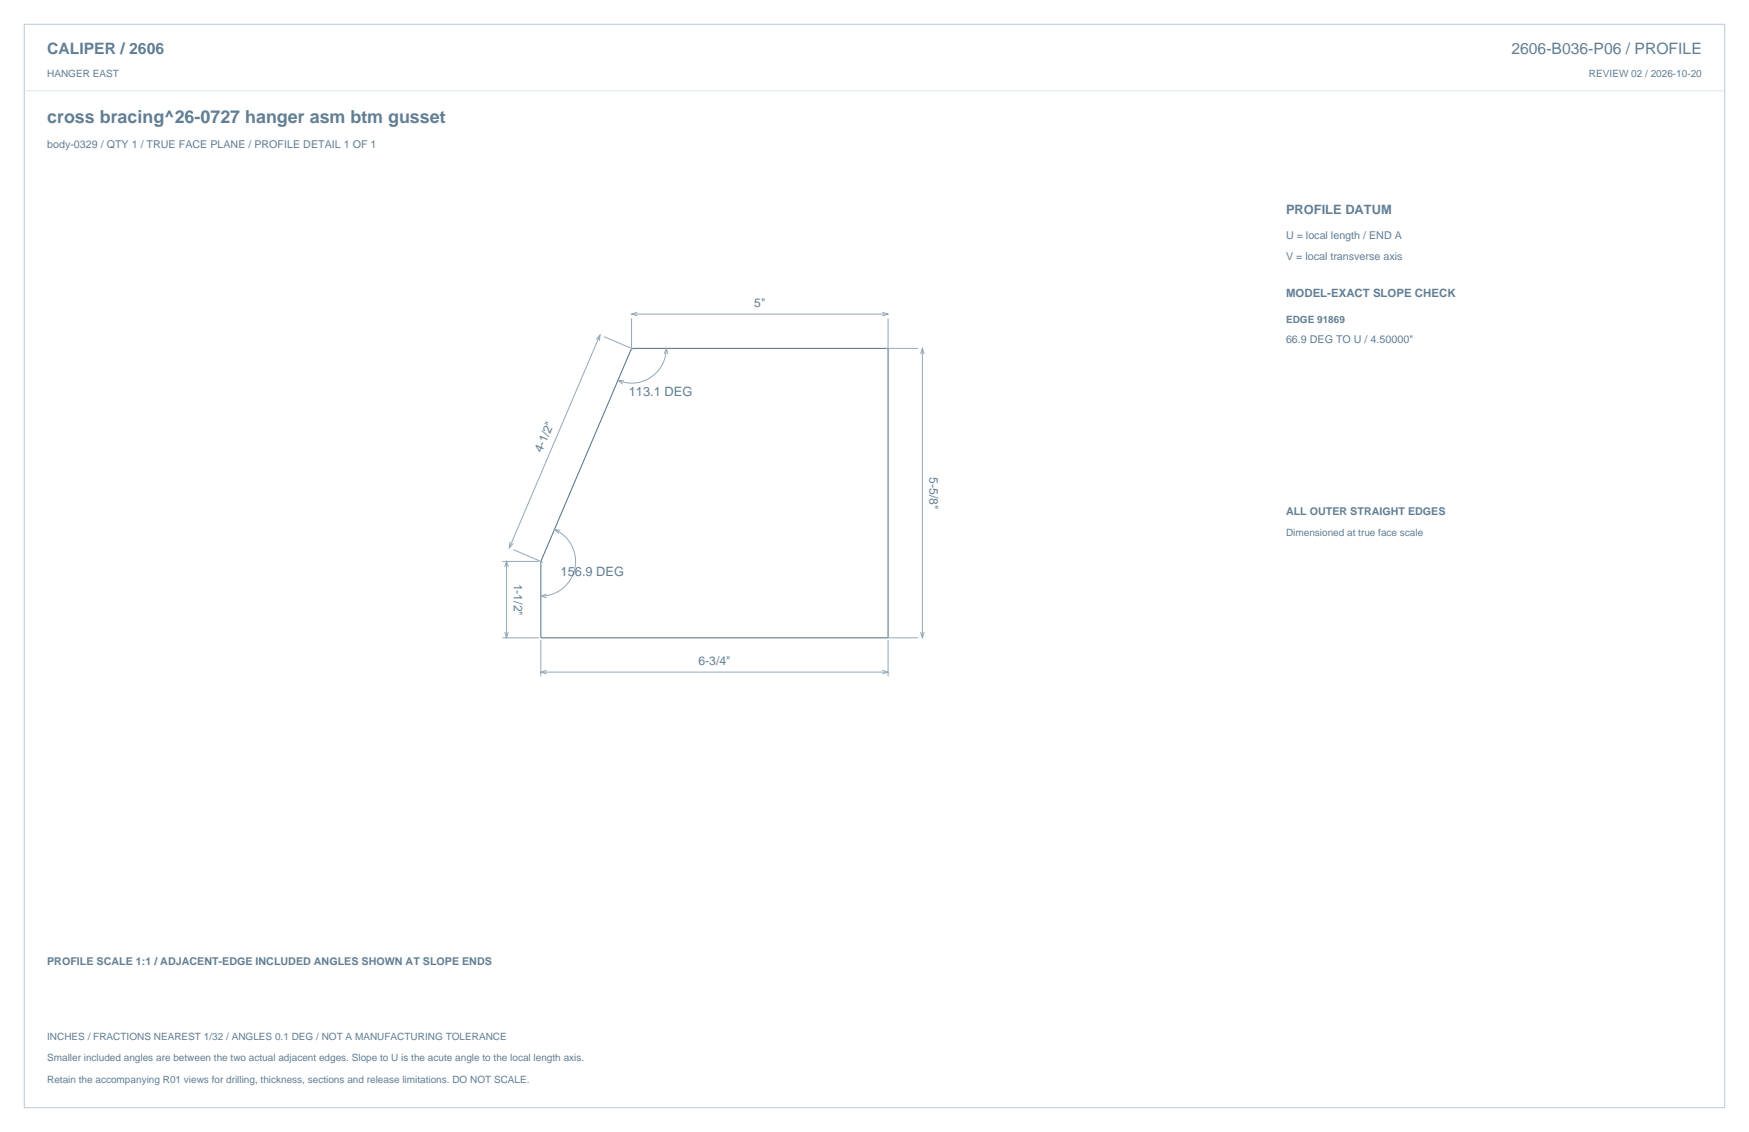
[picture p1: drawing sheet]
<svg xmlns="http://www.w3.org/2000/svg" width="864mm" height="559mm" viewBox="0 0 864 559" stroke-linecap="round" stroke-linejoin="round" font-family="sans-serif">
<defs><g id="words">
<text font-size="8.8" fill="#617e94" x="23" y="61">cross bracing^26-0727 hanger asm btm gusset</text>
<g font-size="7.8" fill="#617e94">
<text x="23" y="27">CALIPER / 2606</text>
<text x="746" y="27">2606-B036-P06 / PROFILE</text>
</g>
<g font-size="6.3" fill="#617e94">
<text x="635" y="106">PROFILE DATUM</text>
<text x="310" y="195">113.1 DEG</text>
<text x="277" y="284">156.9 DEG</text>
</g>
<g font-size="6" fill="#617e94">
<text x="372" y="152">5&quot;</text>
<text x="268" y="224" transform="rotate(-67 268 224)">4-1/2&quot;</text>
<text x="459" y="236" transform="rotate(90 459 236)">5-5/8&quot;</text>
<text x="254" y="288" transform="rotate(90 254 288)">1-1/2&quot;</text>
<text x="345" y="328">6-3/4&quot;</text>
</g>
<text font-size="5.6" fill="#617e94" x="635" y="146">MODEL-EXACT SLOPE CHECK</text>
<g font-size="5.3" fill="#617e94">
<text x="23" y="73">body-0329 / QTY 1 / TRUE FACE PLANE / PROFILE DETAIL 1 OF 1</text>
<text x="635" y="118">U = local length / END A</text>
<text x="635" y="128">V = local transverse axis</text>
<text x="635" y="169">66.9 DEG TO U / 4.50000&quot;</text>
<text x="635" y="254">ALL OUTER STRAIGHT EDGES</text>
<text x="23" y="476">PROFILE SCALE 1:1 / ADJACENT-EDGE INCLUDED ANGLES SHOWN AT SLOPE ENDS</text>
</g>
<g font-size="4.9" fill="#617e94">
<text x="23" y="38">HANGER EAST</text>
<text x="785" y="38">REVIEW 02 / 2026-10-20</text>
<text x="635" y="159">EDGE 91869</text>
<text x="635" y="265">Dimensioned at true face scale</text>
<text x="23" y="513">INCHES / FRACTIONS NEAREST 1/32 / ANGLES 0.1 DEG / NOT A MANUFACTURING TOLERANCE</text>
<text x="23" y="524">Smaller included angles are between the two actual adjacent edges. Slope to U is the acute angle to the local length axis.</text>
<text x="23" y="534">Retain the accompanying R01 views for drilling, thickness, sections and release limitations. DO NOT SCALE.</text>
</g>
</g></defs>
<path d="M12 12h840v535h-840z" fill="none" stroke="#b8cad8" stroke-width=".49"/>
<path d="M12 45h840" fill="none" stroke="#dbe5ed" stroke-width=".49"/>
<path d="M312 172h127v143h-172v-38z" fill="none" stroke="#536f85" stroke-width=".49"/>
<g fill="none" stroke="#93a8b9" stroke-width=".49">
<path d="M312 157v16M312 155h127M315 154l-3 1 3 1M436 154l3 1-3 1M439 157v16M294 168l2-3v3M296 165l-45 106M298 166l15 6M328 175l1-3 1 3M329 172a17 17 0 0 1-24 16M437 172h16M455 175v-3l1 3"/>
<path d="M455 172v143M308 188h-3l2 2M248 277h18M249 280l1-3 1 3M250 277v38M252 268l-1 3 2-3M253 271l15 7M274 261a17 17 0 0 1 10 20 17 17 0 0 1-17 13M277 262l-3-1 2 2M270 293l-3 1 3 1M248 315h18M249 312l1 3 1-3"/>
<path d="M267 316v18M437 315h16M439 316v18M455 312v3l1-3M267 332h172M270 331l-3 1 3 1M436 331l3 1-3 1"/>
</g>
<use href="#words"/>
</svg>
